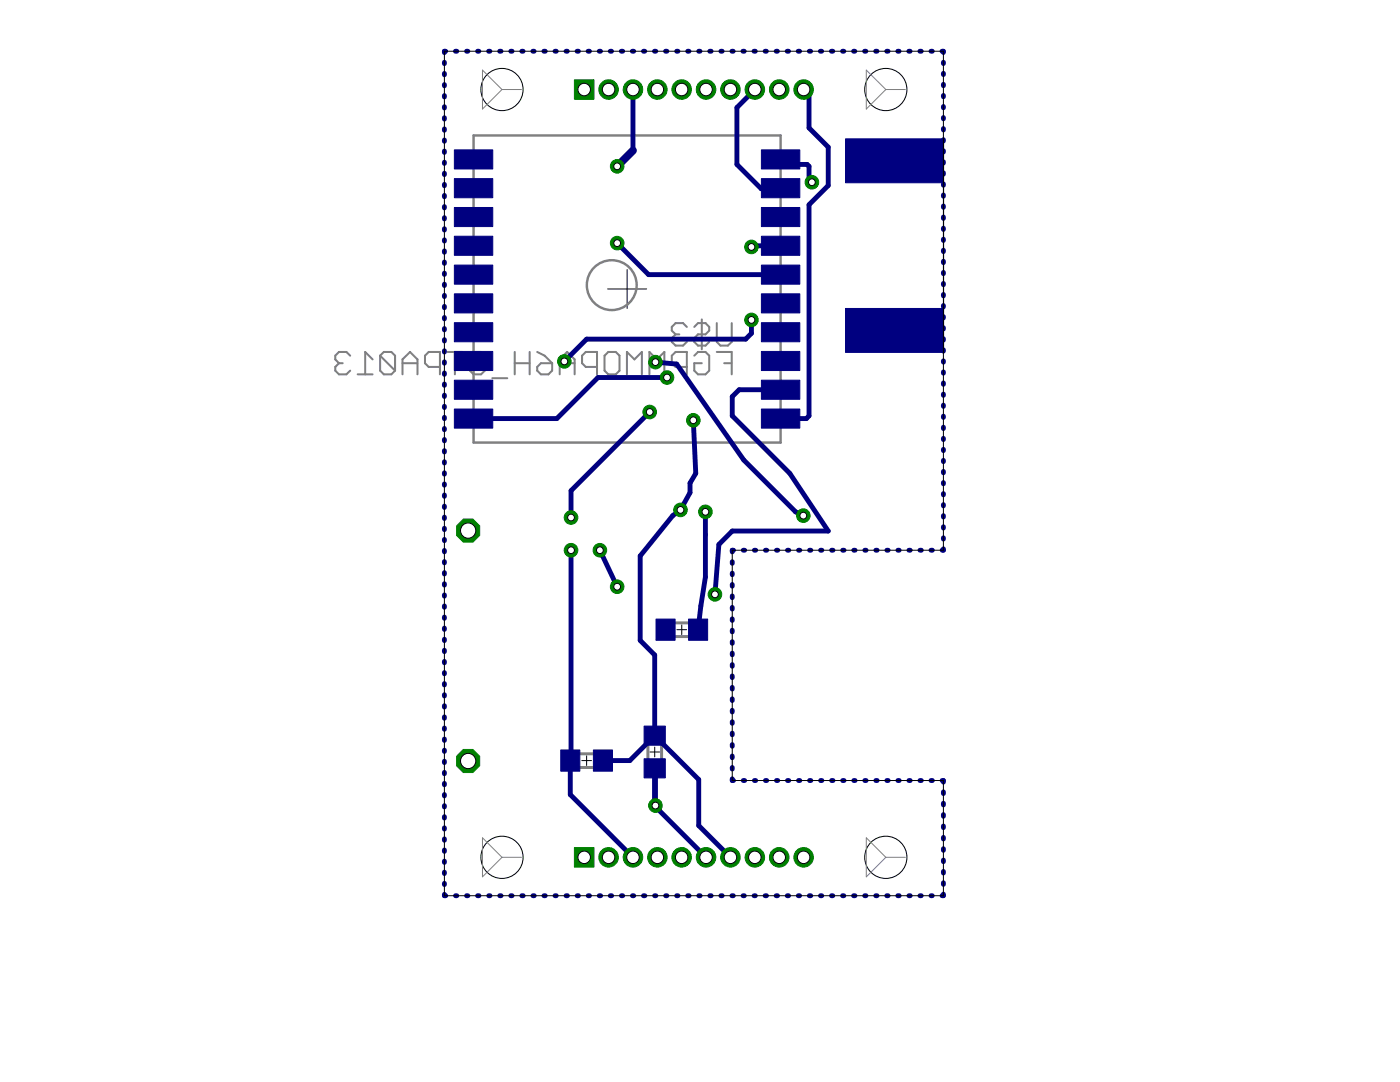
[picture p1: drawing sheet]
<svg xmlns="http://www.w3.org/2000/svg" width="279mm" height="216mm" viewBox="0 0 279 216" stroke-linecap="round" stroke-linejoin="round" font-family="sans-serif">
<path d="M121.3 57.7h7.8zM125.2 53.8v7.8zM135.1 125.6h1.9zM136.1 124.7v1.9zM116.1 151.8h1.9zM117.1 150.8v1.9zM129.7 150.1h1.9zM130.7 149.1v1.9z" fill="#000" stroke="#000" stroke-width=".2"/>
<g fill="#808080" stroke="#808080" stroke-width=".4">
<path d="M146 70.2v4.5z"/>
<path d="M143 70.2h3z"/>
<path d="M144.5 72.5h1.5z"/>
<path d="M138.6 71l.7-.8z"/>
<path d="M139.3 70.2h1.5z"/>
<path d="M140.8 70.2l.7 .8z"/>
<path d="M141.5 71v3z"/>
<path d="M141.5 74l-.7 .7z"/>
<path d="M139.3 74.7h1.5z"/>
<path d="M138.6 74l.7 .7z"/>
<path d="M138.6 72.5v1.5z"/>
<path d="M138.6 72.5h1.5z"/>
<path d="M137.1 70.2v4.5z"/>
<path d="M134.8 70.2h2.3z"/>
<path d="M134.1 71l.7-.8z"/>
<path d="M134.1 71v1.5z"/>
<path d="M134.1 72.5l.7 .7z"/>
<path d="M134.8 73.2h2.3z"/>
<path d="M132.6 70.2v4.5z"/>
<path d="M131.1 71.7l1.5-1.5z"/>
<path d="M129.6 70.2l1.5 1.5z"/>
<path d="M129.6 70.2v4.5z"/>
<path d="M128.1 70.2v4.5z"/>
<path d="M126.6 71.7l1.5-1.5z"/>
<path d="M125.1 70.2l1.5 1.5z"/>
<path d="M125.1 70.2v4.5z"/>
<path d="M121.4 70.2h1.5z"/>
<path d="M122.9 70.2l.7 .8z"/>
<path d="M123.6 71v3z"/>
<path d="M123.6 74l-.7 .7z"/>
<path d="M121.4 74.7h1.5z"/>
<path d="M120.6 74l.8 .7z"/>
<path d="M120.6 71v3z"/>
<path d="M120.6 71l.8-.8z"/>
<path d="M119.1 70.2v4.5z"/>
<path d="M116.9 70.2h2.2z"/>
<path d="M116.9 70.2l-.7 .8z"/>
<path d="M116.2 71v1.5z"/>
<path d="M116.2 72.5l.7 .7z"/>
<path d="M116.9 73.2h2.2z"/>
<path d="M114.7 71.7v3z"/>
<path d="M113.2 70.2l1.5 1.5z"/>
<path d="M111.7 71.7l1.5-1.5z"/>
<path d="M111.7 71.7v3z"/>
<path d="M111.7 72.5h3z"/>
<path d="M107.2 70.2l1.5 .8z"/>
<path d="M108.7 71l1.5 1.5z"/>
<path d="M110.2 72.5v1.5z"/>
<path d="M110.2 74l-.7 .7z"/>
<path d="M107.9 74.7h1.6z"/>
<path d="M107.2 74l.7 .7z"/>
<path d="M107.2 73.2v.8z"/>
<path d="M107.2 73.2l.7-.7z"/>
<path d="M107.9 72.5h2.3z"/>
<path d="M105.7 70.2v4.5z"/>
<path d="M102.7 72.5h3z"/>
<path d="M102.7 70.2v4.5z"/>
<path d="M98.3 75.5h2.9z"/>
<path d="M93.8 71l.7-.8z"/>
<path d="M94.5 70.2h1.5z"/>
<path d="M96 70.2l.8 .8z"/>
<path d="M96.8 71v3z"/>
<path d="M96 74.7l.8-.7z"/>
<path d="M94.5 74.7h1.5z"/>
<path d="M93.8 74l.7 .7z"/>
<path d="M93.8 72.5v1.5z"/>
<path d="M93.8 72.5h1.5z"/>
<path d="M90.8 70.2v4.5z"/>
<path d="M89.3 70.2h3z"/>
<path d="M87.8 70.2v4.5z"/>
<path d="M85.6 70.2h2.2z"/>
<path d="M84.8 71l.8-.8z"/>
<path d="M84.8 71v1.5z"/>
<path d="M84.8 72.5l.8 .7z"/>
<path d="M85.6 73.2h2.2z"/>
<path d="M83.3 71.7v3z"/>
<path d="M81.8 70.2l1.5 1.5z"/>
<path d="M80.3 71.7l1.5-1.5z"/>
<path d="M80.3 71.7v3z"/>
<path d="M80.3 72.5h3z"/>
<path d="M78.8 71v3z"/>
<path d="M78.1 70.2l.7 .8z"/>
<path d="M76.6 70.2h1.5z"/>
<path d="M76.6 70.2l-.7 .8z"/>
<path d="M75.9 71v3z"/>
<path d="M75.9 74l.7 .7z"/>
<path d="M76.6 74.7h1.5z"/>
<path d="M78.1 74.7l.7-.7z"/>
<path d="M75.9 71l2.9 3z"/>
<path d="M72.9 70.2l1.5 1.5z"/>
<path d="M72.9 70.2v4.5z"/>
<path d="M71.4 74.7h3z"/>
<path d="M69.1 70.2l.8 .8z"/>
<path d="M67.6 70.2h1.5z"/>
<path d="M67.6 70.2l-.7 .8z"/>
<path d="M66.9 71v.7z"/>
<path d="M66.9 71.7l.7 .8z"/>
<path d="M67.6 72.5h.8z"/>
<path d="M67.6 72.5l-.7 .7z"/>
<path d="M66.9 73.2v.8z"/>
<path d="M66.9 74l.7 .7z"/>
<path d="M67.6 74.7h1.5z"/>
<path d="M69.1 74.7l.8-.7z"/>
<path d="M146 64.5v3.7z"/>
<path d="M145.3 69l.7-.8z"/>
<path d="M143.8 69h1.5z"/>
<path d="M143 68.2l.8 .8z"/>
<path d="M143 64.5v3.7z"/>
<path d="M141.5 68.2l-.7 .8z"/>
<path d="M139.3 69h1.5z"/>
<path d="M138.6 68.2l.7 .8z"/>
<path d="M138.6 67.5v.7z"/>
<path d="M139.3 66.7l-.7 .8z"/>
<path d="M139.3 66.7h1.5z"/>
<path d="M141.5 66l-.7 .7z"/>
<path d="M141.5 65.2v.8z"/>
<path d="M140.8 64.5l.7 .7z"/>
<path d="M139.3 64.5h1.5z"/>
<path d="M139.3 64.5l-.7 .7z"/>
<path d="M140.1 63.7v6z"/>
<path d="M136.3 64.5l.8 .7z"/>
<path d="M134.8 64.5h1.5z"/>
<path d="M134.8 64.5l-.7 .7z"/>
<path d="M134.1 65.2v.8z"/>
<path d="M134.1 66l.7 .7z"/>
<path d="M134.8 66.7h.8z"/>
<path d="M134.8 66.7l-.7 .8z"/>
<path d="M134.1 67.5v.7z"/>
<path d="M134.1 68.2l.7 .8z"/>
<path d="M134.8 69h1.5z"/>
<path d="M136.3 69l.8-.8z"/>
</g>
<g fill="#808080" stroke="#808080" stroke-width=".2">
<path d="M131.2 148h1.1z"/>
<path d="M132.3 148l-.5 .5z"/>
<path d="M131.8 147.8v.7z"/>
<path d="M131.2 147.5h.2z"/>
<path d="M131.4 147.3v.2z"/>
<path d="M131.2 147.3h.2z"/>
<path d="M131.2 147.3v.2z"/>
<path d="M132.3 146.3v.7z"/>
<path d="M132.1 146.3h.2z"/>
<path d="M132.1 146.3l-.7 .7z"/>
<path d="M131.2 147h.2z"/>
<path d="M131.2 145.9h1.1z"/>
<path d="M131.2 145.4l.4 .5z"/>
<path d="M131.9 145.4l-.3 .5z"/>
<path d="M121.5 152.3v1.1z"/>
<path d="M121.5 152.3l.5 .6z"/>
<path d="M121.3 152.9h.7z"/>
<path d="M120.9 153.2v.2z"/>
<path d="M120.8 153.2h.1z"/>
<path d="M120.8 153.2v.2z"/>
<path d="M120.8 153.4h.1z"/>
<path d="M119.7 152.3h.7z"/>
<path d="M119.7 152.3v.2z"/>
<path d="M119.7 152.5l.7 .7z"/>
<path d="M120.4 153.2v.2z"/>
<path d="M119.3 152.3v1.1z"/>
<path d="M118.8 153.4l.5-.4z"/>
<path d="M118.8 152.7l.5 .3z"/>
<path d="M134 124v1.1z"/>
<path d="M134 124l.6 .6z"/>
<path d="M133.9 124.6h.7z"/>
<path d="M133.5 124.9v.2z"/>
<path d="M133.3 124.9h.2z"/>
<path d="M133.3 124.9v.2z"/>
<path d="M133.3 125.1h.2z"/>
<path d="M132.3 124h.7z"/>
<path d="M132.3 124v.2z"/>
<path d="M132.3 124.2l.7 .7z"/>
<path d="M133 124.9v.2z"/>
<path d="M131.9 124v1.1z"/>
<path d="M131.4 125.1l.5-.4z"/>
<path d="M131.4 124.4l.5 .3z"/>
<path d="M129.1 147.2h1z"/>
<path d="M130.1 146.6v.6z"/>
<path d="M130 146.5l.1 .1z"/>
<path d="M129.6 146.5h.4z"/>
<path d="M129.6 146.5l-.2 .1z"/>
<path d="M129.4 146.6v.6z"/>
<path d="M129.1 146.5l.3 .3z"/>
<path d="M129.8 146.1l.3-.4z"/>
<path d="M129.1 145.7h1z"/>
<path d="M129.1 145.4v.7z"/>
<path d="M122 150.2v1z"/>
<path d="M121.5 150.2h.5z"/>
<path d="M121.5 150.2l-.2 .1z"/>
<path d="M121.3 150.3v.4z"/>
<path d="M121.3 150.7l.2 .2z"/>
<path d="M121.5 150.9h.5z"/>
<path d="M121.6 150.9l-.3 .3z"/>
<path d="M120.2 151.2h.7z"/>
<path d="M120.2 150.5l.7 .7z"/>
<path d="M120.2 150.3v.2z"/>
<path d="M120.2 150.3l.2-.1z"/>
<path d="M120.4 150.2h.4z"/>
<path d="M120.8 150.2l.1 .1z"/>
<path d="M133.2 126.2v1z"/>
<path d="M132.6 126.2h.6z"/>
<path d="M132.6 126.2l-.1 .2z"/>
<path d="M132.5 126.4v.3z"/>
<path d="M132.5 126.7l.1 .2z"/>
<path d="M132.6 126.9h.6z"/>
<path d="M132.5 127.2l.3-.3z"/>
<path d="M131.9 126.2l.2 .2z"/>
<path d="M131.6 126.2h.3z"/>
<path d="M131.6 126.2l-.2 .2z"/>
<path d="M131.4 126.4v.1z"/>
<path d="M131.4 126.5l.2 .2z"/>
<path d="M131.6 126.7h.2z"/>
<path d="M131.6 126.7l-.2 .2z"/>
<path d="M131.4 126.9v.2z"/>
<path d="M131.4 127.1l.2 .1z"/>
<path d="M131.6 127.2h.3z"/>
<path d="M131.9 127.2l.2-.1z"/>
</g>
<g fill="#808080" stroke="#808080" stroke-width=".2">
<path d="M129 151.7h3.3v1.6h-3.3z"/>
<path d="M129 146.8h3.3v1.6h-3.3z"/>
<path d="M113.9 150.1h1.5v3.3h-1.5z"/>
<path d="M118.7 150.1h1.6v3.3h-1.6z"/>
<path d="M137.7 124h1.6v3.3h-1.6z"/>
<path d="M132.8 124h1.6v3.3h-1.6z"/>
</g>
<g fill="#808080" stroke="#808080" stroke-width=".59">
<path d="M132 148.4v3.3z"/>
<path d="M129.3 148.4v3.3z"/>
<path d="M115.4 153.1h3.3z"/>
<path d="M115.4 150.4h3.3z"/>
<path d="M134.4 124.3h3.3z"/>
<path d="M134.4 127h3.3z"/>
</g>
<g fill="#808080" stroke="#808080" stroke-width=".49">
<path d="M94.5 27h61.3z"/>
<path d="M94.5 27v61.3z"/>
<path d="M94.5 88.3h61.3z"/>
<path d="M155.8 27v61.3z"/>
</g>
<circle cx="122.1" cy="56.9" r="5" fill="none" stroke="#808080" stroke-width=".49"/>
<g fill="#000080" stroke="#000080" stroke-width=".2">
<path d="M90.7 29.9h7.6v3.8h-7.6z"/>
<path d="M90.7 35.6h7.6v3.9h-7.6z"/>
<path d="M90.7 41.4h7.6v3.8h-7.6z"/>
<path d="M90.7 47.1h7.6v3.8h-7.6z"/>
<path d="M90.7 52.9h7.6v3.8h-7.6z"/>
<path d="M90.7 58.6h7.6v3.8h-7.6z"/>
<path d="M90.7 64.4h7.6v3.8h-7.6z"/>
<path d="M90.7 70.1h7.6v3.8h-7.6z"/>
<path d="M90.7 75.9h7.6v3.8h-7.6z"/>
<path d="M90.7 81.6h7.6v3.8h-7.6z"/>
<path d="M152 81.6h7.6v3.8h-7.6z"/>
<path d="M152 75.9h7.6v3.8h-7.6z"/>
<path d="M152 70.1h7.6v3.8h-7.6z"/>
<path d="M152 64.4h7.6v3.8h-7.6z"/>
<path d="M152 58.6h7.6v3.8h-7.6z"/>
<path d="M152 52.9h7.6v3.8h-7.6z"/>
<path d="M152 47.1h7.6v3.8h-7.6z"/>
<path d="M152 29.9h7.6v3.8h-7.6z"/>
<path d="M152 35.6h7.6v3.9h-7.6z"/>
<path d="M152 41.4h7.6v3.8h-7.6z"/>
<path d="M128.5 144.9h4.3v3.8h-4.3z"/>
<path d="M128.5 151.4h4.3v3.8h-4.3z"/>
<path d="M118.4 149.6h3.8v4.3h-3.8z"/>
<path d="M111.9 149.6h3.8v4.3h-3.8z"/>
<path d="M168.7 27.7h19.5v8.8h-19.5z"/>
<path d="M168.7 61.6h19.5v8.7h-19.5z"/>
<path d="M130.9 123.5h3.8v4.3h-3.8z"/>
<path d="M137.4 123.5h3.8v4.3h-3.8z"/>
</g>
<g fill="#000080" stroke="#000080" stroke-width=".97">
<path d="M88.7 10.2h.2z"/>
<path d="M90.9 10.2h.3z"/>
<path d="M93.1 10.2h.3z"/>
<path d="M95.3 10.2h.3z"/>
<path d="M97.5 10.2h.3z"/>
<path d="M99.7 10.2h.3z"/>
<path d="M101.9 10.2h.3z"/>
<path d="M104.1 10.2h.3z"/>
<path d="M106.3 10.2h.3z"/>
<path d="M108.5 10.2h.3z"/>
<path d="M110.8 10.2h.2z"/>
<path d="M113 10.2h.2z"/>
<path d="M115.2 10.2h.2z"/>
<path d="M117.4 10.2h.2z"/>
<path d="M119.6 10.2h.2z"/>
<path d="M121.8 10.2h.2z"/>
<path d="M124 10.2h.3z"/>
<path d="M126.2 10.2h.3z"/>
<path d="M128.4 10.2h.3z"/>
<path d="M130.6 10.2h.3z"/>
<path d="M132.8 10.2h.3z"/>
<path d="M135 10.2h.3z"/>
<path d="M137.2 10.2h.3z"/>
<path d="M139.4 10.2h.3z"/>
<path d="M141.6 10.2h.3z"/>
<path d="M143.9 10.2h.2z"/>
<path d="M146.1 10.2h.2z"/>
<path d="M148.3 10.2h.2z"/>
<path d="M150.5 10.2h.2z"/>
<path d="M152.7 10.2h.3z"/>
<path d="M154.9 10.2h.3z"/>
<path d="M157.1 10.2h.3z"/>
<path d="M159.3 10.2h.3z"/>
<path d="M161.5 10.2h.3z"/>
<path d="M163.7 10.2h.3z"/>
<path d="M165.9 10.2h.3z"/>
<path d="M168.1 10.2h.3z"/>
<path d="M170.3 10.2h.3z"/>
<path d="M172.6 10.2h.2z"/>
<path d="M174.8 10.2h.2z"/>
<path d="M177 10.2h.2z"/>
<path d="M179.2 10.2h.2z"/>
<path d="M181.4 10.2h.2z"/>
<path d="M183.6 10.2h.3z"/>
<path d="M185.8 10.2h.3z"/>
<path d="M188 10.2h.3z"/>
<path d="M188.3 10.2v.3z"/>
<path d="M188.3 12.4v.3z"/>
<path d="M188.3 14.6v.3z"/>
<path d="M188.3 16.8v.3z"/>
<path d="M188.3 19v.3z"/>
<path d="M188.3 21.3v.2z"/>
<path d="M188.3 23.5v.2z"/>
<path d="M188.3 25.7v.2z"/>
<path d="M188.3 27.9v.2z"/>
<path d="M188.3 30.1v.2z"/>
<path d="M188.3 32.3v.2z"/>
<path d="M188.3 34.5v.3z"/>
<path d="M188.3 36.7v.3z"/>
<path d="M188.3 38.9v.3z"/>
<path d="M188.3 41.1v.3z"/>
<path d="M188.3 43.3v.3z"/>
<path d="M188.3 45.5v.3z"/>
<path d="M188.3 47.7v.3z"/>
<path d="M188.3 49.9v.3z"/>
<path d="M188.3 52.1v.3z"/>
<path d="M188.3 54.4v.2z"/>
<path d="M188.3 56.6v.2z"/>
<path d="M188.3 58.8v.2z"/>
<path d="M188.3 61v.2z"/>
<path d="M188.3 63.2v.2z"/>
<path d="M188.3 65.4v.2z"/>
<path d="M188.3 67.6v.3z"/>
<path d="M188.3 69.8v.3z"/>
<path d="M188.3 72v.3z"/>
<path d="M188.3 74.2v.3z"/>
<path d="M188.3 76.4v.3z"/>
<path d="M188.3 78.6v.3z"/>
<path d="M188.3 80.8v.3z"/>
<path d="M188.3 83v.3z"/>
<path d="M188.3 85.2v.3z"/>
<path d="M188.3 87.5v.2z"/>
<path d="M188.3 89.7v.2z"/>
<path d="M188.3 91.9v.2z"/>
<path d="M188.3 94.1v.2z"/>
<path d="M188.3 96.3v.2z"/>
<path d="M188.3 98.5v.2z"/>
<path d="M188.3 100.7v.2z"/>
<path d="M188.3 102.9v.3z"/>
<path d="M188.3 105.1v.3z"/>
<path d="M188.3 107.3v.3z"/>
<path d="M188.3 109.5v.3z"/>
<path d="M188 109.8h.3z"/>
<path d="M185.8 109.8h.3z"/>
<path d="M183.6 109.8h.3z"/>
<path d="M181.4 109.8h.3z"/>
<path d="M179.2 109.8h.3z"/>
<path d="M177 109.8h.2z"/>
<path d="M174.8 109.8h.2z"/>
<path d="M172.6 109.8h.2z"/>
<path d="M170.4 109.8h.2z"/>
<path d="M168.2 109.8h.2z"/>
<path d="M166 109.8h.2z"/>
<path d="M163.8 109.8h.2z"/>
<path d="M161.6 109.8h.2z"/>
<path d="M159.4 109.8h.2z"/>
<path d="M157.2 109.8h.2z"/>
<path d="M155 109.8h.2z"/>
<path d="M152.8 109.8h.2z"/>
<path d="M150.6 109.8h.2z"/>
<path d="M148.3 109.8h.3z"/>
<path d="M146.1 109.8h.3z"/>
<path d="M146.1 109.8v.3z"/>
<path d="M146.1 112.1v.3z"/>
<path d="M146.1 114.4v.3z"/>
<path d="M146.1 116.6v.4z"/>
<path d="M146.1 118.9v.4z"/>
<path d="M146.1 121.2v.3z"/>
<path d="M146.1 123.5v.3z"/>
<path d="M146.1 125.8v.3z"/>
<path d="M146.1 128v.4z"/>
<path d="M146.1 130.3v.4z"/>
<path d="M146.1 132.6v.3z"/>
<path d="M146.1 134.9v.3z"/>
<path d="M146.1 137.2v.3z"/>
<path d="M146.1 139.4v.4z"/>
<path d="M146.1 141.7v.4z"/>
<path d="M146.1 144v.3z"/>
<path d="M146.1 146.3v.3z"/>
<path d="M146.1 148.6v.3z"/>
<path d="M146.1 150.9v.3z"/>
<path d="M146.1 153.1v.4z"/>
<path d="M146.1 155.4v.3z"/>
<path d="M146.1 155.7h.3z"/>
<path d="M148.3 155.7h.3z"/>
<path d="M150.6 155.7h.2z"/>
<path d="M152.8 155.7h.2z"/>
<path d="M155 155.7h.2z"/>
<path d="M157.2 155.7h.2z"/>
<path d="M159.4 155.7h.2z"/>
<path d="M161.6 155.7h.2z"/>
<path d="M163.8 155.7h.2z"/>
<path d="M166 155.7h.2z"/>
<path d="M168.2 155.7h.2z"/>
<path d="M170.4 155.7h.2z"/>
<path d="M172.6 155.7h.2z"/>
<path d="M174.8 155.7h.2z"/>
<path d="M177 155.7h.2z"/>
<path d="M179.2 155.7h.3z"/>
<path d="M181.4 155.7h.3z"/>
<path d="M183.6 155.7h.3z"/>
<path d="M185.8 155.7h.3z"/>
<path d="M188 155.7h.3z"/>
<path d="M188.3 155.7v.4z"/>
<path d="M188.3 158v.3z"/>
<path d="M188.3 160.3v.3z"/>
<path d="M188.3 162.5v.4z"/>
<path d="M188.3 164.8v.3z"/>
<path d="M188.3 167.1v.3z"/>
<path d="M188.3 169.4v.3z"/>
<path d="M188.3 171.6v.3z"/>
<path d="M188.3 173.9v.3z"/>
<path d="M188.3 176.1v.4z"/>
<path d="M188.3 178.4v.3z"/>
<path d="M188 178.7h.3z"/>
<path d="M185.8 178.7h.3z"/>
<path d="M183.6 178.7h.3z"/>
<path d="M181.4 178.7h.3z"/>
<path d="M179.2 178.7h.3z"/>
<path d="M177 178.7h.2z"/>
<path d="M174.8 178.7h.2z"/>
<path d="M172.6 178.7h.2z"/>
<path d="M170.3 178.7h.3z"/>
<path d="M168.1 178.7h.3z"/>
<path d="M165.9 178.7h.3z"/>
<path d="M163.7 178.7h.3z"/>
<path d="M161.5 178.7h.3z"/>
<path d="M159.3 178.7h.3z"/>
<path d="M157.1 178.7h.3z"/>
<path d="M154.9 178.7h.3z"/>
<path d="M152.7 178.7h.3z"/>
<path d="M150.5 178.7h.2z"/>
<path d="M148.3 178.7h.2z"/>
<path d="M146.1 178.7h.2z"/>
<path d="M143.9 178.7h.2z"/>
<path d="M141.7 178.7h.2z"/>
<path d="M139.5 178.7h.2z"/>
<path d="M137.2 178.7h.3z"/>
<path d="M135 178.7h.3z"/>
<path d="M132.8 178.7h.3z"/>
<path d="M130.6 178.7h.3z"/>
<path d="M128.4 178.7h.3z"/>
<path d="M126.2 178.7h.3z"/>
<path d="M124 178.7h.3z"/>
<path d="M121.8 178.7h.3z"/>
<path d="M119.6 178.7h.3z"/>
<path d="M117.4 178.7h.2z"/>
<path d="M115.2 178.7h.2z"/>
<path d="M113 178.7h.2z"/>
<path d="M110.8 178.7h.2z"/>
<path d="M108.6 178.7h.2z"/>
<path d="M106.4 178.7h.2z"/>
<path d="M104.1 178.7h.3z"/>
<path d="M101.9 178.7h.3z"/>
<path d="M99.7 178.7h.3z"/>
<path d="M97.5 178.7h.3z"/>
<path d="M95.3 178.7h.3z"/>
<path d="M93.1 178.7h.3z"/>
<path d="M90.9 178.7h.3z"/>
<path d="M88.7 178.7h.3z"/>
<path d="M88.7 178.5v.2z"/>
<path d="M88.7 176.3v.2z"/>
<path d="M88.7 174v.3z"/>
<path d="M88.7 171.8v.3z"/>
<path d="M88.7 169.6v.3z"/>
<path d="M88.7 167.4v.3z"/>
<path d="M88.7 165.2v.2z"/>
<path d="M88.7 163v.2z"/>
<path d="M88.7 160.8v.2z"/>
<path d="M88.7 158.5v.3z"/>
<path d="M88.7 156.3v.3z"/>
<path d="M88.7 154.1v.3z"/>
<path d="M88.7 151.9v.3z"/>
<path d="M88.7 149.7v.2z"/>
<path d="M88.7 147.5v.2z"/>
<path d="M88.7 145.3v.2z"/>
<path d="M88.7 143v.3z"/>
<path d="M88.7 140.8v.3z"/>
<path d="M88.7 138.6v.3z"/>
<path d="M88.7 136.4v.3z"/>
<path d="M88.7 134.2v.3z"/>
<path d="M88.7 132v.2z"/>
<path d="M88.7 129.8v.2z"/>
<path d="M88.7 127.6v.2z"/>
<path d="M88.7 125.3v.3z"/>
<path d="M88.7 123.1v.3z"/>
<path d="M88.7 120.9v.3z"/>
<path d="M88.7 118.7v.3z"/>
<path d="M88.7 116.5v.3z"/>
<path d="M88.7 114.3v.2z"/>
<path d="M88.7 112.1v.2z"/>
<path d="M88.7 109.8v.3z"/>
<path d="M88.7 107.6v.3z"/>
<path d="M88.7 105.4v.3z"/>
<path d="M88.7 103.2v.3z"/>
<path d="M88.7 101v.3z"/>
<path d="M88.7 98.8v.2z"/>
<path d="M88.7 96.6v.2z"/>
<path d="M88.7 94.3v.3z"/>
<path d="M88.7 92.1v.3z"/>
<path d="M88.7 89.9v.3z"/>
<path d="M88.7 87.7v.3z"/>
<path d="M88.7 85.5v.2z"/>
<path d="M88.7 83.3v.2z"/>
<path d="M88.7 81.1v.2z"/>
<path d="M88.7 78.8v.3z"/>
<path d="M88.7 76.6v.3z"/>
<path d="M88.7 74.4v.3z"/>
<path d="M88.7 72.2v.3z"/>
<path d="M88.7 70v.3z"/>
<path d="M88.7 67.8v.3z"/>
<path d="M88.7 65.6v.2z"/>
<path d="M88.7 63.4v.2z"/>
<path d="M88.7 61.1v.3z"/>
<path d="M88.7 58.9v.3z"/>
<path d="M88.7 56.7v.3z"/>
<path d="M88.7 54.5v.3z"/>
<path d="M88.7 52.3v.3z"/>
<path d="M88.7 50.1v.2z"/>
<path d="M88.7 47.9v.2z"/>
<path d="M88.7 45.6v.3z"/>
<path d="M88.7 43.4v.3z"/>
<path d="M88.7 41.2v.3z"/>
<path d="M88.7 39v.3z"/>
<path d="M88.7 36.8v.3z"/>
<path d="M88.7 34.6v.2z"/>
<path d="M88.7 32.4v.2z"/>
<path d="M88.7 30.1v.3z"/>
<path d="M88.7 27.9v.3z"/>
<path d="M88.7 25.7v.3z"/>
<path d="M88.7 23.5v.3z"/>
<path d="M88.7 21.3v.2z"/>
<path d="M88.7 19.1v.2z"/>
<path d="M88.7 16.9v.2z"/>
<path d="M88.7 14.6v.3z"/>
<path d="M88.7 12.4v.3z"/>
<path d="M88.7 10.2v.3z"/>
<path d="M112.6 72.1l4.5-4.4z"/>
<path d="M117.1 67.7h31.7z"/>
<path d="M150 66.5l-1.2 1.2z"/>
<path d="M150 63.8v2.7z"/>
<path d="M150 49.3l.2-.3z"/>
<path d="M150.2 49h5.6z"/>
<path d="M112.6 72.1l-.2 .2z"/>
<path d="M120.3 151.8h5.4z"/>
<path d="M125.7 151.8l5-5z"/>
<path d="M139.4 164.7l6.4 6.4z"/>
<path d="M130.7 146.8h.1z"/>
<path d="M138.4 83.9l.5 10.6z"/>
<path d="M138.9 94.5l-1.2 1.9z"/>
<path d="M137.7 96.4v1.9z"/>
<path d="M137.7 98.3l-1.9 3.4z"/>
<path d="M134.3 102.9l-6.5 8z"/>
<path d="M134.3 102.9l1.5-1.2z"/>
<path d="M139.4 155.6v9.1z"/>
<path d="M130.7 146.8l8.7 8.8z"/>
<path d="M127.8 110.9v16.9z"/>
<path d="M127.8 127.8l2.9 2.9z"/>
<path d="M130.7 130.7v16.1z"/>
<path d="M155.8 31.8l1 1z"/>
<path d="M156.8 32.8h4.3z"/>
<path d="M161.1 32.8l.4 .4z"/>
<path d="M161.5 33.2v2.6z"/>
<path d="M161.5 35.8l.5 .6z"/>
<path d="M94.5 83.5h16.6z"/>
<path d="M111.1 83.5l8.2-8.2z"/>
<path d="M119.3 75.3h13.8z"/>
<path d="M113.8 151.8v6.8z"/>
<path d="M113.8 158.6l12.5 12.5z"/>
<path d="M113.8 151.8h.2z"/>
<path d="M114 109.8v42z"/>
<path d="M114 97.9v5.4z"/>
<path d="M114 97.9l15.7-15.7z"/>
<path d="M147.5 77.8h8.3z"/>
<path d="M146.1 79.1l1.4-1.3z"/>
<path d="M146.1 79.1v3.9z"/>
<path d="M146.1 83l11.5 11.5z"/>
<path d="M157.6 94.5l7.7 11.5z"/>
<path d="M146.1 106h19.2z"/>
<path d="M143.5 108.6l-.8 10z"/>
<path d="M146.1 106l-2.6 2.6z"/>
<path d="M130.7 153.3v7.5z"/>
<path d="M130.7 160.8l10.2 10.3z"/>
<path d="M130.7 153.3v6.1z"/>
<path d="M130.7 153.3l.1 .2z"/>
<path d="M130.8 153.5v7.2z"/>
<path d="M119.7 109.8l3.5 7.3z"/>
<path d="M151.9 37.7h4.9z"/>
<path d="M147.1 32.8l4.8 4.9z"/>
<path d="M155.8 37.5l1 .2z"/>
<path d="M147.1 21.5v11.3z"/>
<path d="M150.6 17.9l-3.5 3.6z"/>
<path d="M155.8 83.5h5.1z"/>
<path d="M161.5 83l-.6 .5z"/>
<path d="M161.5 40.9v42.1z"/>
<path d="M161.5 40.9l3.8-3.9z"/>
<path d="M165.3 29.4v7.6z"/>
<path d="M161.5 25.5l3.8 3.9z"/>
<path d="M161.5 19v6.5z"/>
<path d="M160.4 17.9l1.1 1.1z"/>
<path d="M126.3 17.9v12.1z"/>
<path d="M129.4 54.8h26.4z"/>
<path d="M123.2 48.5l6.2 6.3z"/>
<path d="M140.8 102.1v4.6z"/>
<path d="M140.8 106.7v8.4z"/>
<path d="M139.9 120.9l-.6 4.7z"/>
<path d="M140.8 115.1l-.9 5.8z"/>
<path d="M158.8 102.1l1.5 .8z"/>
<path d="M148.4 91.8l10.4 10.3z"/>
<path d="M135 72.6l13.4 19.2z"/>
<path d="M130.8 72.3l4.2 .3z"/>
</g>
<path d="M123.2 33.2l3.1-3.2z" fill="#000080" stroke="#000080" stroke-width="1.6"/>
<path d="M114.6 169.1h3.9v3.9h-3.9z" fill="#008000" stroke="#008000" stroke-width=".2"/>
<circle cx="116.6" cy="171.1" r="1.25" fill="#fff" stroke="#000" stroke-width=".2"/>
<circle cx="121.5" cy="171.1" r="1.95" fill="#008000" stroke="#008000" stroke-width=".2"/>
<circle cx="121.5" cy="171.1" r="1.25" fill="#fff" stroke="#000" stroke-width=".2"/>
<circle cx="126.3" cy="171.1" r="1.95" fill="#008000" stroke="#008000" stroke-width=".2"/>
<circle cx="126.3" cy="171.1" r="1.25" fill="#fff" stroke="#000" stroke-width=".2"/>
<circle cx="131.2" cy="171.1" r="1.95" fill="#008000" stroke="#008000" stroke-width=".2"/>
<circle cx="131.2" cy="171.1" r="1.25" fill="#fff" stroke="#000" stroke-width=".2"/>
<circle cx="136" cy="171.1" r="1.95" fill="#008000" stroke="#008000" stroke-width=".2"/>
<circle cx="136" cy="171.1" r="1.25" fill="#fff" stroke="#000" stroke-width=".2"/>
<circle cx="140.9" cy="171.1" r="1.95" fill="#008000" stroke="#008000" stroke-width=".2"/>
<circle cx="140.9" cy="171.1" r="1.25" fill="#fff" stroke="#000" stroke-width=".2"/>
<circle cx="145.8" cy="171.1" r="1.95" fill="#008000" stroke="#008000" stroke-width=".2"/>
<circle cx="145.8" cy="171.1" r="1.25" fill="#fff" stroke="#000" stroke-width=".2"/>
<circle cx="150.6" cy="171.1" r="1.95" fill="#008000" stroke="#008000" stroke-width=".2"/>
<circle cx="150.6" cy="171.1" r="1.25" fill="#fff" stroke="#000" stroke-width=".2"/>
<circle cx="155.5" cy="171.1" r="1.95" fill="#008000" stroke="#008000" stroke-width=".2"/>
<circle cx="155.5" cy="171.1" r="1.25" fill="#fff" stroke="#000" stroke-width=".2"/>
<circle cx="160.4" cy="171.1" r="1.95" fill="#008000" stroke="#008000" stroke-width=".2"/>
<circle cx="160.4" cy="171.1" r="1.25" fill="#fff" stroke="#000" stroke-width=".2"/>
<path d="M114.6 15.9h3.9v3.9h-3.9z" fill="#008000" stroke="#008000" stroke-width=".2"/>
<circle cx="116.6" cy="17.9" r="1.25" fill="#fff" stroke="#000" stroke-width=".2"/>
<circle cx="121.5" cy="17.9" r="1.95" fill="#008000" stroke="#008000" stroke-width=".2"/>
<circle cx="121.5" cy="17.9" r="1.25" fill="#fff" stroke="#000" stroke-width=".2"/>
<circle cx="126.3" cy="17.9" r="1.95" fill="#008000" stroke="#008000" stroke-width=".2"/>
<circle cx="126.3" cy="17.9" r="1.25" fill="#fff" stroke="#000" stroke-width=".2"/>
<circle cx="131.2" cy="17.9" r="1.95" fill="#008000" stroke="#008000" stroke-width=".2"/>
<circle cx="131.2" cy="17.9" r="1.25" fill="#fff" stroke="#000" stroke-width=".2"/>
<circle cx="136" cy="17.9" r="1.95" fill="#008000" stroke="#008000" stroke-width=".2"/>
<circle cx="136" cy="17.9" r="1.25" fill="#fff" stroke="#000" stroke-width=".2"/>
<circle cx="140.9" cy="17.9" r="1.95" fill="#008000" stroke="#008000" stroke-width=".2"/>
<circle cx="140.9" cy="17.9" r="1.25" fill="#fff" stroke="#000" stroke-width=".2"/>
<circle cx="145.8" cy="17.9" r="1.95" fill="#008000" stroke="#008000" stroke-width=".2"/>
<circle cx="145.8" cy="17.9" r="1.25" fill="#fff" stroke="#000" stroke-width=".2"/>
<circle cx="150.6" cy="17.9" r="1.95" fill="#008000" stroke="#008000" stroke-width=".2"/>
<circle cx="150.6" cy="17.9" r="1.25" fill="#fff" stroke="#000" stroke-width=".2"/>
<circle cx="155.5" cy="17.9" r="1.95" fill="#008000" stroke="#008000" stroke-width=".2"/>
<circle cx="155.5" cy="17.9" r="1.25" fill="#fff" stroke="#000" stroke-width=".2"/>
<circle cx="160.4" cy="17.9" r="1.95" fill="#008000" stroke="#008000" stroke-width=".2"/>
<circle cx="160.4" cy="17.9" r="1.25" fill="#fff" stroke="#000" stroke-width=".2"/>
<circle cx="93.4" cy="151.8" r="2.5" fill="#008000" stroke="#008000" stroke-width=".2"/>
<circle cx="93.4" cy="151.8" r="1.52" fill="#fff" stroke="#000" stroke-width=".2"/>
<circle cx="93.4" cy="105.9" r="2.5" fill="#008000" stroke="#008000" stroke-width=".2"/>
<circle cx="93.4" cy="105.9" r="1.52" fill="#fff" stroke="#000" stroke-width=".2"/>
<circle cx="112.6" cy="72.1" r="1.35" fill="#008000" stroke="#008000" stroke-width=".2"/>
<circle cx="112.6" cy="72.1" r=".68" fill="#fff" stroke="#000" stroke-width=".2"/>
<circle cx="150" cy="63.8" r="1.35" fill="#008000" stroke="#008000" stroke-width=".2"/>
<circle cx="150" cy="63.8" r=".68" fill="#fff" stroke="#000" stroke-width=".2"/>
<circle cx="150" cy="49.3" r="1.35" fill="#008000" stroke="#008000" stroke-width=".2"/>
<circle cx="150" cy="49.3" r=".68" fill="#fff" stroke="#000" stroke-width=".2"/>
<circle cx="138.4" cy="83.9" r="1.35" fill="#008000" stroke="#008000" stroke-width=".2"/>
<circle cx="138.4" cy="83.9" r=".68" fill="#fff" stroke="#000" stroke-width=".2"/>
<circle cx="135.8" cy="101.7" r="1.35" fill="#008000" stroke="#008000" stroke-width=".2"/>
<circle cx="135.8" cy="101.7" r=".68" fill="#fff" stroke="#000" stroke-width=".2"/>
<circle cx="162" cy="36.4" r="1.35" fill="#008000" stroke="#008000" stroke-width=".2"/>
<circle cx="162" cy="36.4" r=".68" fill="#fff" stroke="#000" stroke-width=".2"/>
<circle cx="133.1" cy="75.3" r="1.35" fill="#008000" stroke="#008000" stroke-width=".2"/>
<circle cx="133.1" cy="75.3" r=".68" fill="#fff" stroke="#000" stroke-width=".2"/>
<circle cx="114" cy="109.8" r="1.35" fill="#008000" stroke="#008000" stroke-width=".2"/>
<circle cx="114" cy="109.8" r=".68" fill="#fff" stroke="#000" stroke-width=".2"/>
<circle cx="114" cy="103.3" r="1.35" fill="#008000" stroke="#008000" stroke-width=".2"/>
<circle cx="114" cy="103.3" r=".68" fill="#fff" stroke="#000" stroke-width=".2"/>
<circle cx="129.7" cy="82.2" r="1.35" fill="#008000" stroke="#008000" stroke-width=".2"/>
<circle cx="129.7" cy="82.2" r=".68" fill="#fff" stroke="#000" stroke-width=".2"/>
<circle cx="142.7" cy="118.6" r="1.35" fill="#008000" stroke="#008000" stroke-width=".2"/>
<circle cx="142.7" cy="118.6" r=".68" fill="#fff" stroke="#000" stroke-width=".2"/>
<circle cx="130.8" cy="160.7" r="1.35" fill="#008000" stroke="#008000" stroke-width=".2"/>
<circle cx="130.8" cy="160.7" r=".68" fill="#fff" stroke="#000" stroke-width=".2"/>
<circle cx="123.2" cy="117.1" r="1.35" fill="#008000" stroke="#008000" stroke-width=".2"/>
<circle cx="123.2" cy="117.1" r=".68" fill="#fff" stroke="#000" stroke-width=".2"/>
<circle cx="119.7" cy="109.8" r="1.35" fill="#008000" stroke="#008000" stroke-width=".2"/>
<circle cx="119.7" cy="109.8" r=".68" fill="#fff" stroke="#000" stroke-width=".2"/>
<circle cx="123.2" cy="33.2" r="1.35" fill="#008000" stroke="#008000" stroke-width=".2"/>
<circle cx="123.2" cy="33.2" r=".68" fill="#fff" stroke="#000" stroke-width=".2"/>
<circle cx="123.2" cy="48.5" r="1.35" fill="#008000" stroke="#008000" stroke-width=".2"/>
<circle cx="123.2" cy="48.5" r=".68" fill="#fff" stroke="#000" stroke-width=".2"/>
<circle cx="140.8" cy="102.1" r="1.35" fill="#008000" stroke="#008000" stroke-width=".2"/>
<circle cx="140.8" cy="102.1" r=".68" fill="#fff" stroke="#000" stroke-width=".2"/>
<circle cx="130.8" cy="72.3" r="1.35" fill="#008000" stroke="#008000" stroke-width=".2"/>
<circle cx="130.8" cy="72.3" r=".68" fill="#fff" stroke="#000" stroke-width=".2"/>
<circle cx="160.3" cy="102.9" r="1.35" fill="#008000" stroke="#008000" stroke-width=".2"/>
<circle cx="160.3" cy="102.9" r=".68" fill="#fff" stroke="#000" stroke-width=".2"/>
<path d="M88.7 10.2v168.5zM88.7 10.2h99.6zM188.3 27.6v42.8zM146.1 109.8v45.9zM146.1 109.8h42.2zM188.3 10.2v99.6zM146.1 155.7h42.2zM88.7 178.7h99.6zM188.3 155.7v23z" fill="#000" stroke="#000" stroke-width=".2"/>
<g fill="none" stroke="#000" stroke-width=".2">
<circle cx="100.2" cy="17.9" r="4.2"/>
<circle cx="176.8" cy="17.9" r="4.2"/>
<circle cx="100.2" cy="171.1" r="4.2"/>
<circle cx="176.8" cy="171.1" r="4.2"/>
</g>
<g fill="#808080" stroke="#808080" stroke-width=".2">
<path d="M100.2 17.9h3.9z"/>
<path d="M96.3 14l3.9 3.9z"/>
<path d="M96.3 14v7.8z"/>
<path d="M96.3 21.8l3.9-3.9z"/>
<path d="M176.8 17.9h3.9z"/>
<path d="M172.9 14l3.9 3.9z"/>
<path d="M172.9 14v7.8z"/>
<path d="M172.9 21.8l3.9-3.9z"/>
<path d="M176.8 171.1h3.9z"/>
<path d="M172.9 167.2l3.9 3.9z"/>
<path d="M172.9 167.2v7.8z"/>
<path d="M176.8 171.1l-3.9 3.9z"/>
<path d="M100.2 171.1h3.9z"/>
<path d="M96.3 167.2l3.9 3.9z"/>
<path d="M96.3 167.2v7.8z"/>
<path d="M96.3 175l3.9-3.9z"/>
</g>
</svg>
